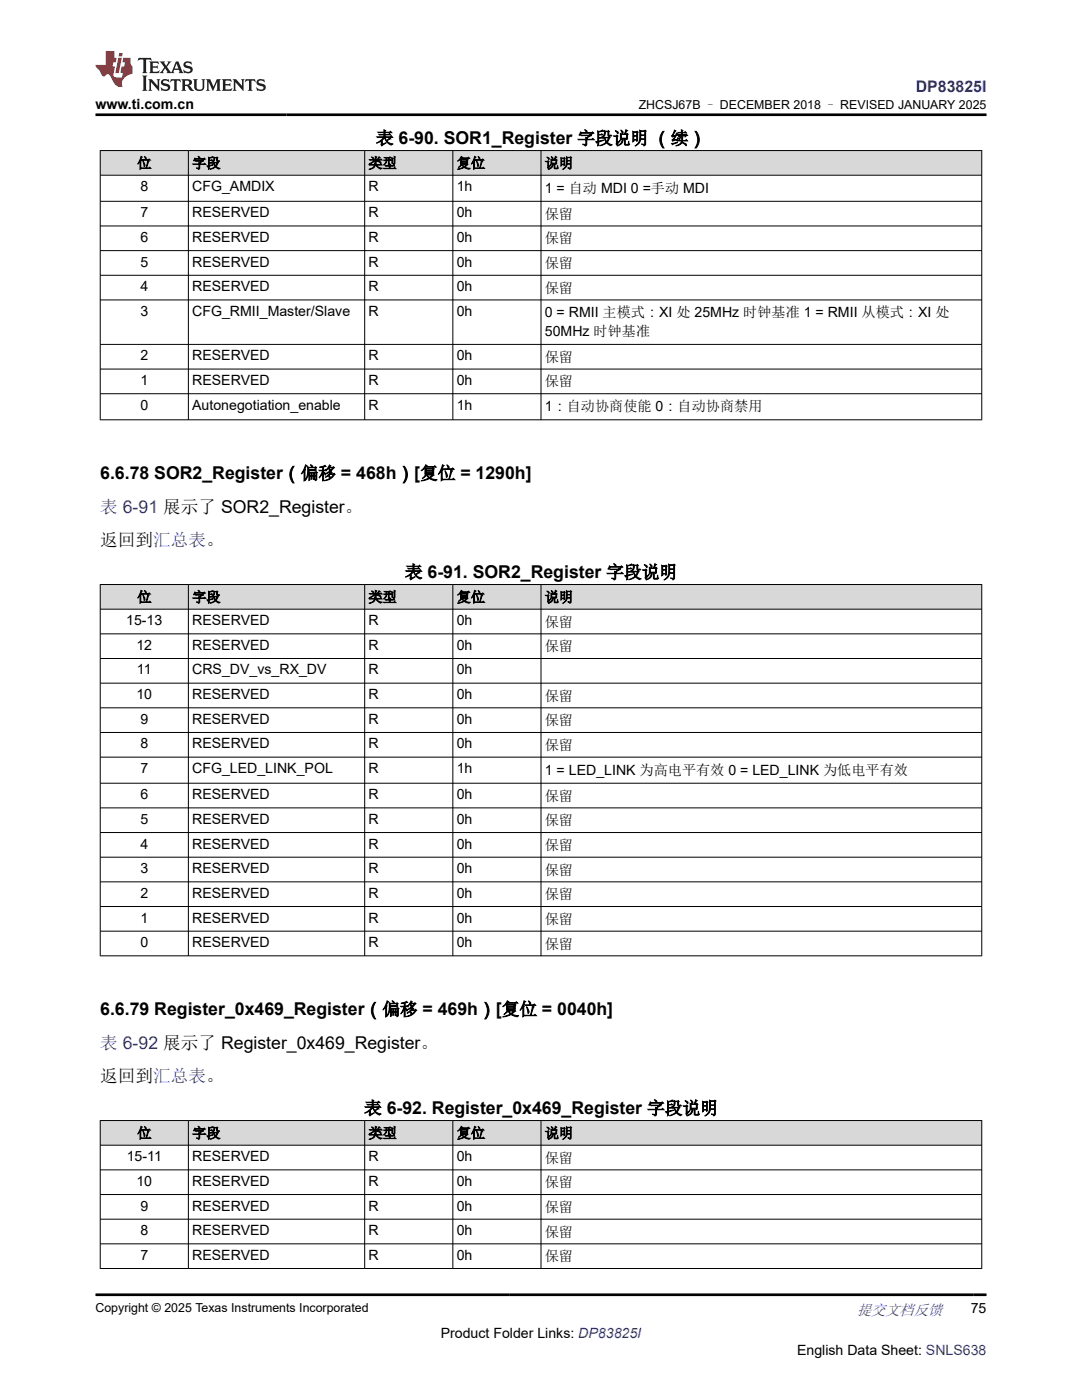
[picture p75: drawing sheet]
<svg xmlns="http://www.w3.org/2000/svg" width="216mm" height="279mm" viewBox="0 0 216 279" stroke-linecap="round" stroke-linejoin="round" font-family="sans-serif">
<defs><g id="words">
<g font-size="3.5">
<text x="75" y="28.8">表 6-90. SOR1_Register 字段说明 （续）</text>
<text x="20" y="95.6">6.6.78 SOR2_Register（偏移 = 468h）[复位 = 1290h]</text>
<text x="20" y="109">返回到汇总表。</text>
<text x="80.8" y="115.4">表 6-91. SOR2_Register 字段说明</text>
<text x="20" y="202.6">6.6.79 Register_0x469_Register（偏移 = 469h）[复位 = 0040h]</text>
<text x="20" y="216">返回到汇总表。</text>
<text x="72.7" y="222.4">表 6-92. Register_0x469_Register 字段说明</text>
</g>
<g font-size="3.5" fill="#00f">
<text x="20" y="102.3">表 6-91 展示了 SOR2_Register。</text>
<text x="20" y="209.3">表 6-92 展示了 Register_0x469_Register。</text>
</g>
<text font-size="3.2" fill="#00f" x="182.7" y="18.3">DP83825I</text>
<text font-size="3" fill="#00f" x="171" y="262.4">提交文档反馈</text>
<g font-size="2.8">
<text x="19.1" y="21.7">www.ti.com.cn</text>
<text x="27.4" y="33.5">位</text>
<text x="38.4" y="33.5">字段</text>
<text x="73.5" y="33.5">类型</text>
<text x="91.1" y="33.5">复位</text>
<text x="108.7" y="33.5">说明</text>
<text x="28" y="38.2">8</text>
<text x="38.4" y="38.2">CFG_AMDIX</text>
<text x="73.5" y="38.2">R</text>
<text x="91.1" y="38.2">1h</text>
<text x="108.7" y="38.4">1 = 自动 MDI 0 =手动 MDI</text>
<text x="28" y="43.4">7</text>
<text x="38.4" y="43.4">RESERVED</text>
<text x="73.5" y="43.4">R</text>
<text x="91.1" y="43.4">0h</text>
<text x="108.7" y="43.6">保留</text>
<text x="28" y="48.3">6</text>
<text x="28" y="53.2">5</text>
<text x="38.4" y="48.3">RESERVED</text>
<text x="38.4" y="53.2">RESERVED</text>
<text x="73.5" y="48.3">R</text>
<text x="73.5" y="53.2">R</text>
<text x="91.1" y="48.3">0h</text>
<text x="91.1" y="53.2">0h</text>
<text x="108.7" y="48.6">保留</text>
<text x="108.7" y="53.5">保留</text>
<text x="28" y="58.1">4</text>
<text x="38.4" y="58.1">RESERVED</text>
<text x="73.5" y="58.1">R</text>
<text x="91.1" y="58.1">0h</text>
<text x="108.7" y="58.4">保留</text>
<text x="28" y="63.1">3</text>
<text x="38.4" y="63.1">CFG_RMII_Master/Slave</text>
<text x="73.5" y="63.1">R</text>
<text x="91.1" y="63.1">0h</text>
<text x="108.7" y="63.3">0 = RMII 主模式：XI 处 25MHz 时钟基准 1 = RMII 从模式：XI 处</text>
<text x="28" y="71.9">2</text>
<text x="38.4" y="71.9">RESERVED</text>
<text x="73.5" y="71.9">R</text>
<text x="91.1" y="71.9">0h</text>
<text x="108.7" y="67">50MHz 时钟基准</text>
<text x="28" y="76.8">1</text>
<text x="38.4" y="76.8">RESERVED</text>
<text x="73.5" y="76.8">R</text>
<text x="91.1" y="76.8">0h</text>
<text x="108.7" y="72.2">保留</text>
<text x="108.7" y="77.1">保留</text>
<text x="28" y="81.8">0</text>
<text x="38.4" y="81.8">Autonegotiation_enable</text>
<text x="73.5" y="81.8">R</text>
<text x="91.1" y="81.8">1h</text>
<text x="108.7" y="82.1">1：自动协商使能 0：自动协商禁用</text>
<text x="25.2" y="124.8">15-13</text>
<text x="27.4" y="120.1">位</text>
<text x="38.4" y="120.1">字段</text>
<text x="38.4" y="124.8">RESERVED</text>
<text x="73.5" y="120.1">类型</text>
<text x="73.5" y="124.8">R</text>
<text x="91.1" y="120.1">复位</text>
<text x="91.1" y="124.8">0h</text>
<text x="108.7" y="120.1">说明</text>
<text x="108.7" y="125.1">保留</text>
<text x="27.2" y="129.7">12</text>
<text x="38.4" y="129.7">RESERVED</text>
<text x="73.5" y="129.7">R</text>
<text x="91.1" y="129.7">0h</text>
<text x="108.7" y="130">保留</text>
<text x="27.3" y="134.6">11</text>
<text x="38.4" y="134.6">CRS_DV_vs_RX_DV</text>
<text x="73.5" y="134.6">R</text>
<text x="91.1" y="134.6">0h</text>
<text x="27.2" y="139.5">10</text>
<text x="38.4" y="139.5">RESERVED</text>
<text x="73.5" y="139.5">R</text>
<text x="91.1" y="139.5">0h</text>
<text x="108.7" y="139.8">保留</text>
<text x="28" y="144.5">9</text>
<text x="28" y="149.4">8</text>
<text x="38.4" y="144.5">RESERVED</text>
<text x="38.4" y="149.4">RESERVED</text>
<text x="73.5" y="144.5">R</text>
<text x="73.5" y="149.4">R</text>
<text x="91.1" y="144.5">0h</text>
<text x="91.1" y="149.4">0h</text>
<text x="108.7" y="144.7">保留</text>
<text x="108.7" y="149.7">保留</text>
<text x="28" y="154.3">7</text>
<text x="38.4" y="154.3">CFG_LED_LINK_POL</text>
<text x="73.5" y="154.3">R</text>
<text x="91.1" y="154.3">1h</text>
<text x="108.7" y="154.6">1 = LED_LINK 为高电平有效 0 = LED_LINK 为低电平有效</text>
<text x="28" y="159.5">6</text>
<text x="38.4" y="159.5">RESERVED</text>
<text x="73.5" y="159.5">R</text>
<text x="91.1" y="159.5">0h</text>
<text x="108.7" y="159.8">保留</text>
<text x="28" y="164.4">5</text>
<text x="38.4" y="164.4">RESERVED</text>
<text x="73.5" y="164.4">R</text>
<text x="91.1" y="164.4">0h</text>
<text x="108.7" y="164.7">保留</text>
<text x="28" y="169.3">4</text>
<text x="38.4" y="169.3">RESERVED</text>
<text x="73.5" y="169.3">R</text>
<text x="91.1" y="169.3">0h</text>
<text x="108.7" y="169.6">保留</text>
<text x="28" y="174.3">3</text>
<text x="28" y="179.2">2</text>
<text x="38.4" y="174.3">RESERVED</text>
<text x="38.4" y="179.2">RESERVED</text>
<text x="73.5" y="174.3">R</text>
<text x="73.5" y="179.2">R</text>
<text x="91.1" y="174.3">0h</text>
<text x="91.1" y="179.2">0h</text>
<text x="108.7" y="174.5">保留</text>
<text x="108.7" y="179.5">保留</text>
<text x="28" y="184.1">1</text>
<text x="38.4" y="184.1">RESERVED</text>
<text x="73.5" y="184.1">R</text>
<text x="91.1" y="184.1">0h</text>
<text x="108.7" y="184.4">保留</text>
<text x="28" y="189">0</text>
<text x="38.4" y="189">RESERVED</text>
<text x="73.5" y="189">R</text>
<text x="91.1" y="189">0h</text>
<text x="108.7" y="189.3">保留</text>
<text x="27.4" y="227.1">位</text>
<text x="38.4" y="227.1">字段</text>
<text x="73.5" y="227.1">类型</text>
<text x="91.1" y="227.1">复位</text>
<text x="108.7" y="227.1">说明</text>
<text x="25.3" y="231.7">15-11</text>
<text x="38.4" y="231.7">RESERVED</text>
<text x="73.5" y="231.7">R</text>
<text x="91.1" y="231.7">0h</text>
<text x="108.7" y="232">保留</text>
<text x="27.2" y="236.7">10</text>
<text x="38.4" y="236.7">RESERVED</text>
<text x="73.5" y="236.7">R</text>
<text x="91.1" y="236.7">0h</text>
<text x="108.7" y="236.9">保留</text>
<text x="28" y="241.6">9</text>
<text x="38.4" y="241.6">RESERVED</text>
<text x="73.5" y="241.6">R</text>
<text x="91.1" y="241.6">0h</text>
<text x="108.7" y="241.9">保留</text>
<text x="28" y="246.5">8</text>
<text x="28" y="251.4">7</text>
<text x="38.4" y="246.5">RESERVED</text>
<text x="38.4" y="251.4">RESERVED</text>
<text x="73.5" y="246.5">R</text>
<text x="73.5" y="251.4">R</text>
<text x="91.1" y="246.5">0h</text>
<text x="91.1" y="251.4">0h</text>
<text x="108.7" y="246.8">保留</text>
<text x="108.7" y="251.7">保留</text>
<text x="193.7" y="262.1">75</text>
<text x="87.9" y="266.9">Product Folder Links: DP83825I</text>
<text x="159" y="270.3">English Data Sheet: SNLS638</text>
</g>
<g font-size="2.5">
<text x="127.5" y="21.8">ZHCSJ67B – DECEMBER 2018 – REVISED JANUARY 2025</text>
<text x="19.1" y="261.8">Copyright © 2025 Texas Instruments Incorporated</text>
</g>
</g></defs>
<g fill="#d8d8d8">
<path d="M20 30h175.9v5h-175.9z" fill-rule="evenodd"/>
<path d="M20.1 30.1h17.4v4.8h-17.4z" fill-rule="evenodd"/>
<path d="M37.7 30.1h35v4.8h-35z" fill-rule="evenodd"/>
<path d="M72.8 30.1h17.5v4.8h-17.5z" fill-rule="evenodd"/>
<path d="M90.4 30.1h17.5v4.8h-17.5z" fill-rule="evenodd"/>
<path d="M108 30.1h87.8v4.8h-87.8z" fill-rule="evenodd"/>
</g>
<g fill="none" stroke="#000" stroke-width=".2">
<path d="M19.9 30h176.1M19.9 35h176.1M20 30v53.8M37.6 30v53.8M72.8 30v53.8M90.4 30v53.8M108 30v53.8M195.9 30v53.8M19.9 40.2h176.1M19.9 45.1h176.1M19.9 50h176.1M19.9 54.9h176.1"/>
<path d="M19.9 59.9h176.1M19.9 68.7h176.1M19.9 73.7h176.1M19.9 78.6h176.1M19.9 83.8h176.1"/>
</g>
<g fill="#d8d8d8">
<path d="M20 116.7h175.9v4.9h-175.9z" fill-rule="evenodd"/>
<path d="M20.1 116.7h17.4v4.8h-17.4z" fill-rule="evenodd"/>
<path d="M37.7 116.7h35v4.8h-35z" fill-rule="evenodd"/>
<path d="M72.8 116.7h17.5v4.8h-17.5z" fill-rule="evenodd"/>
<path d="M90.4 116.7h17.5v4.8h-17.5z" fill-rule="evenodd"/>
<path d="M108 116.7h87.8v4.8h-87.8z" fill-rule="evenodd"/>
</g>
<g fill="none" stroke="#000" stroke-width=".2">
<path d="M19.9 116.7h176.1M20 116.6v74.2M37.6 116.6v74.2M72.8 116.6v74.2M90.4 116.6v74.2M108 116.6v74.2M195.9 116.6v74.2M19.9 121.6h176.1M19.9 126.5h176.1M19.9 131.4h176.1M19.9 136.3h176.1M19.9 141.3h176.1"/>
<path d="M19.9 146.2h176.1M19.9 151.1h176.1M19.9 156.3h176.1M19.9 161.2h176.1M19.9 166.2h176.1M19.9 171.1h176.1M19.9 176h176.1M19.9 180.9h176.1M19.9 185.8h176.1M19.9 190.8h176.1"/>
</g>
<g fill="#d8d8d8">
<path d="M20 223.6h175.9v5h-175.9z" fill-rule="evenodd"/>
<path d="M20.1 223.7h17.4v4.8h-17.4z" fill-rule="evenodd"/>
<path d="M37.7 223.7h35v4.8h-35z" fill-rule="evenodd"/>
<path d="M72.8 223.7h17.5v4.8h-17.5z" fill-rule="evenodd"/>
<path d="M90.4 223.7h17.5v4.8h-17.5z" fill-rule="evenodd"/>
<path d="M108 223.7h87.8v4.8h-87.8z" fill-rule="evenodd"/>
</g>
<g fill="none" stroke="#000" stroke-width=".2">
<path d="M19.9 223.6h176.1M19.9 228.6h176.1M19.9 233.5h176.1M19.9 238.4h176.1M20 223.6v29.6M37.6 223.6v29.6M72.8 223.6v29.6M90.4 223.6v29.6M108 223.6v29.6M195.9 223.6v29.6M19.9 243.3h176.1M19.9 248.2h176.1"/>
<path d="M19.9 253.2h176.1"/>
</g>
<path d="M27.7 11.6l-.2 .5 .5-.2h.6v.1v2.2l-.2 .4h1l-.2-.4v-2.2v-.1h.5l.5 .2-.1-.5zM29.8 12.3l.2 .4v1.5l-.2 .4h1.9l.1-.6a1.08 1.08 0 0 1-1.3 .2v-.7h.6l.4 .2v-.7l-.4 .2h-.6v-.5l.2-.2a1 1 0 0 1 1 .3l-.1-.5zM31.8 12.3l1 1.1-1 1.2h.9l-.2-.2 .4-.8 .5 .8-.2 .2h1.6l-.2-.2 .1-.5h1l.1 .5-.1 .2h.9l-.2-.3-.8-2h-.5l-1 2.2-.8-1.1 .9-1.1h-.8l.2 .2-.5 .6-.3-.6 .1-.2zM35.2 12.7l.4 1h-.8zM36.8 12.4a.65 .65 0 0 0-.2 .7 .65 .65 0 0 0 .6 .5l.7 .1 .1 .3a.79 .79 0 0 1-.7 .4 .79 .79 0 0 1-.7-.5l.1 .7 .2-.1a.93 .93 0 0 0 1.1 .1 .93 .93 0 0 0 .4-1 1.46 1.46 0 0 0-1.2-.6l-.1-.3a1.09 1.09 0 0 1 1.2 .2l-.2-.6-.1 .1-.6-.2zM28.4 15.1l.2 .4v2.2l-.2 .4h1l-.2-.4v-2.2l.2-.4zM29.6 15.8l.2 .4v1.5l-.2 .4h.8l-.3-.4v-1.3l1.7 1.8v-2l.2-.4h-.8l.2 .2 .1 1.1-1.2-1.3zM32.3 15.9a.65 .65 0 0 0-.2 .8 .65 .65 0 0 0 .7 .4l.6 .2 .1 .2a.79 .79 0 0 1-.7 .4 .79 .79 0 0 1-.7-.5l.1 .7 .2-.1a.93 .93 0 0 0 1.1 .1 .93 .93 0 0 0 .4-.9 1.46 1.46 0 0 0-1.2-.6l-.1-.4a1.09 1.09 0 0 1 1.2 .2l-.2-.6-.1 .1-.6-.1zM34.1 15.8l-.1 .6a.63 .63 0 0 1 .7-.3l.1 1.6-.3 .4h1l-.2-.4v-1.6a.66 .66 0 0 1 .8 .3l-.1-.6zM36.2 15.8l.2 .4v1.5l-.2 .4h.9l-.2-.2v-.7h.5l.1 .2a.79 .79 0 0 0 1.2 .6l-1-.9a.61 .61 0 0 0 .6-.6 .61 .61 0 0 0-.5-.7zM36.9 16.1h.2a.47 .47 0 0 1 .5 .1 .47 .47 0 0 1 .1 .5l-.2 .1-.6 .1zM38.5 15.8l.2 .2a2.27 2.27 0 0 0 .4 2 1.04 1.04 0 0 0 1.7-.7v-1.3l.2-.2h-.8l.2 .4v1.1a.6 .6 0 0 1-.6 .6 .6 .6 0 0 1-.6-.6v-1.1l.3-.4zM41.1 15.8l.2 .4v1.5l-.2 .4h.7l-.2-.4v-1.4l.9 1.9 .8-1.9v1.4l-.2 .4h1l-.3-.4v-1.5l.3-.4h-.8l-.7 1.5-.7-1.5zM44.3 15.8l.2 .4v1.5l-.2 .4h1.9l.1-.6a1.09 1.09 0 0 1-1.3 .2v-.7h.6l.4 .2v-.6l-.4 .2h-.6v-.6l.2-.1a1.01 1.01 0 0 1 1 .3l-.1-.6zM46.4 15.8l.3 .4v1.5l-.3 .4h.8l-.2-.4v-1.3l1.6 1.8v-2l.2-.4h-.7l.2 .2v1.1l-1.2-1.3zM49 15.8l-.1 .6a.63 .63 0 0 1 .8-.3v1.6l-.3 .4h1l-.2-.4v-1.6a.66 .66 0 0 1 .8 .3l-.1-.6zM51.4 15.9a.65 .65 0 0 0-.2 .8 .65 .65 0 0 0 .6 .4l.6 .2 .2 .2a.79 .79 0 0 1-.8 .4 .79 .79 0 0 1-.6-.5l.1 .7 .2-.1a.93 .93 0 0 0 1 .1 .93 .93 0 0 0 .5-.9 1.46 1.46 0 0 0-1.3-.6l-.1-.4a1.09 1.09 0 0 1 1.3 .2l-.2-.6-.2 .1-.5-.1z" fill="#231f20"/>
<path d="M21.1 10.2v2.8h-2v.3l.9 1a.95 .95 0 0 0 .9 .9 .59 .59 0 0 1 .6-.4 .59 .59 0 0 1 .5 .4l.4 .7a1.59 1.59 0 0 0 2.1 1.4 1.61 1.61 0 0 1 1-2.3l1-.3-.1-1.5a1.59 1.59 0 0 1-.4-1.7h-1.4l-.2 .9h.5l-.1 .9h-.5l-.2 1v.2l.4 .1-.2 .9h-.6a.73 .73 0 0 1-1.1-.7l.3-1.5h-.5l.2-.9h.5l.2-.9h-.5v-1.3zM23.6 11.5l-.6 3.1h.7l.6-3.1zM23.8 10.6l-.1 .6h.7l.1-.6z" fill="#ed1c24"/>
<path d="M19.1 22.9h177.8M19.1 258.4h177.8" fill="none" stroke="#000" stroke-width=".53"/>
<use href="#words"/>
</svg>
